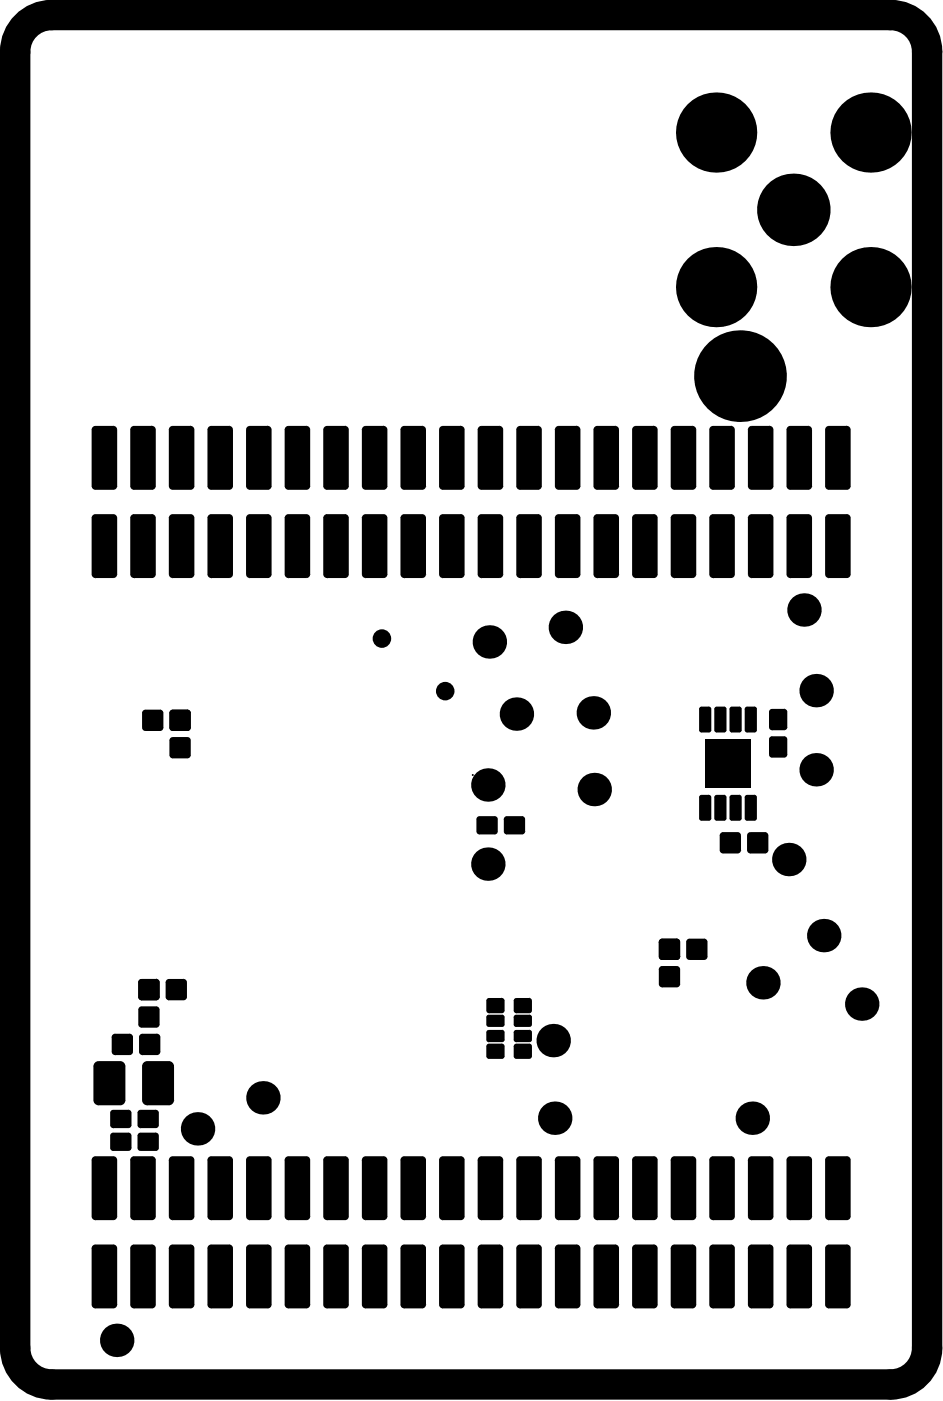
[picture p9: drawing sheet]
<svg xmlns="http://www.w3.org/2000/svg" width="103mm" height="153mm" viewBox="0 0 103 153" stroke-linecap="round" stroke-linejoin="round" font-family="sans-serif">
<path d="M2.8 2.8a4 4 0 0 1 2.9-1.1h91.9a4 4 0 0 1 4 4v141.9a4 4 0 0 1-4 4h-91.9a4 4 0 0 1-4-4v-141.9a4 4 0 0 1 1.1-2.9z" fill="none" stroke="#5a5a5a" stroke-width=".33"/>
<path d="M51.8 84.9h.1M51.8 84.8h.1" fill="none" stroke="#000" stroke-width=".11"/>
<path d="M2.8 2.8a4 4 0 0 1 2.9-1.1h91.9a4 4 0 0 1 4 4v141.9a4 4 0 0 1-4 4h-91.9a4 4 0 0 1-4-4v-141.9a4 4 0 0 1 1.1-2.9z" fill="none" stroke="#000" stroke-width="3.3"/>
<g fill="#000">
<path d="M10 56.7h.5zM10.2 56.4l.3-.1v.4h-.5z"/>
<path d="M10 47.1h.5zM10.2 46.7h.3v.4h-.5z"/>
<path d="M10.5 53.2v.5zM10 53.2h.5v.5l-.4-.3z"/>
<path d="M12.4 56.3v.4zM12.4 56.3l.2 .1 .2 .3h-.4z"/>
<path d="M12.4 53.2h.4zM12.4 53.2h.4l-.2 .4-.2 .1z"/>
<path d="M12.4 46.7v.4zM12.4 46.7h.2l.2 .4h-.4z"/>
<path d="M14.3 56.7h.4zM14.5 56.4l.2-.1v.4h-.4z"/>
<path d="M14.3 47.1h.4zM14.5 46.7h.2v.4h-.4z"/>
<path d="M14.7 53.2v.5zM14.3 53.2h.4v.5l-.4-.3z"/>
<path d="M16.7 56.3v.4zM16.7 56.3l.2 .1 .2 .3h-.4z"/>
<path d="M16.7 53.2h.4zM16.7 53.2h.4l-.2 .4-.2 .1z"/>
<path d="M16.7 46.7v.4zM16.7 46.7h.2l.2 .4h-.4z"/>
<path d="M18.5 56.7h.4zM18.7 56.4l.2-.1v.4h-.4z"/>
<path d="M18.5 47.1h.4zM18.7 46.7h.2v.4h-.4z"/>
<path d="M18.9 53.2v.5zM18.5 53.2h.4v.5l-.3-.3z"/>
<path d="M20.9 56.3v.4zM20.9 56.3l.2 .1 .2 .3h-.4z"/>
<path d="M20.9 53.2h.4zM20.9 53.2h.4l-.2 .4-.2 .1z"/>
<path d="M20.9 46.7v.4zM20.9 46.7h.2l.2 .4h-.4z"/>
<path d="M22.7 56.7h.5zM22.9 56.4l.3-.1v.4h-.5z"/>
<path d="M22.7 47.1h.5zM22.9 46.7h.3v.4h-.5z"/>
<path d="M23.2 53.2v.5zM22.7 53.2h.5v.5l-.4-.3z"/>
<path d="M25.1 56.3v.4zM25.1 56.3l.4 .2v.2h-.4z"/>
<path d="M25.1 53.2h.4zM25.1 53.2h.4l-.2 .4-.2 .1z"/>
<path d="M25.1 46.7v.4zM25.1 46.7l.4 .2v.2h-.4z"/>
<path d="M27 56.7h.4zM27.2 56.4l.2-.1v.4h-.4z"/>
<path d="M27 47.1h.4zM27.2 46.7h.2v.4h-.4z"/>
<path d="M27.4 53.2v.5zM27 53.2h.4v.5l-.4-.3z"/>
<path d="M29.4 56.3v.4zM29.4 56.3l.3 .2 .1 .2h-.4z"/>
<path d="M29.4 53.2h.4zM29.4 53.2h.4l-.2 .4-.2 .1z"/>
<path d="M29.4 46.7v.4zM29.4 46.7l.3 .2 .1 .2h-.4z"/>
<path d="M31.2 56.7h.4zM31.4 56.4l.2-.1v.4h-.4z"/>
<path d="M31.2 47.1h.4zM31.4 46.7h.2v.4h-.4z"/>
<path d="M31.6 53.2v.5zM31.2 53.2h.4v.5l-.3-.3z"/>
<path d="M33.6 56.3v.4zM33.6 56.3l.2 .1 .2 .3h-.4z"/>
<path d="M33.6 53.2h.4zM33.6 53.2h.4l-.2 .4-.2 .1z"/>
<path d="M33.6 46.7v.4zM33.6 46.7h.2l.2 .4h-.4z"/>
<path d="M35.4 56.7h.4zM35.6 56.4l.2-.1v.4h-.4z"/>
<path d="M35.4 47.1h.4zM35.6 46.7h.2v.4h-.4z"/>
<path d="M35.8 53.2v.5zM35.4 53.2h.4v.5l-.3-.3z"/>
<path d="M37.8 56.3v.4zM37.8 56.3l.2 .1 .2 .3h-.4z"/>
<path d="M37.8 53.2h.4zM37.8 53.2h.4l-.2 .4-.2 .1z"/>
<path d="M37.8 46.7v.4zM37.8 46.7h.2l.2 .4h-.4z"/>
<path d="M39.7 56.7h.4zM39.9 56.4l.2-.1v.4h-.4z"/>
<path d="M39.7 47.1h.4zM39.9 46.7h.2v.4h-.4z"/>
<path d="M40.1 53.2v.5zM39.7 53.2h.4v.5l-.4-.3z"/>
<path d="M42 56.3v.4zM42 56.3l.3 .1 .2 .3h-.5z"/>
<path d="M42 53.2h.5zM42 53.2h.5l-.2 .4-.3 .1z"/>
<path d="M42 46.7v.4zM42 46.7h.3l.2 .4h-.5z"/>
<path d="M43.9 56.7h.4zM44.1 56.4l.2-.1v.4h-.4z"/>
<path d="M43.9 47.1h.4zM44.1 46.7h.2v.4h-.4z"/>
<path d="M44.3 53.2v.5zM43.9 53.2h.4v.5l-.3-.3z"/>
<path d="M46.3 56.3v.4zM46.3 56.3l.2 .1 .2 .3h-.4z"/>
<path d="M46.3 53.2h.4zM46.3 53.2h.4l-.2 .4-.2 .1z"/>
<path d="M46.3 46.7v.4zM46.3 46.7h.2l.2 .4h-.4z"/>
<path d="M48.1 56.7h.4zM48.3 56.4l.2-.1v.4h-.4z"/>
<path d="M48.1 47.1h.4zM48.3 46.7h.2v.4h-.4z"/>
<path d="M48.5 53.2v.5zM48.1 53.2h.4v.5l-.3-.3z"/>
<path d="M50.5 56.3v.4zM50.5 56.3l.2 .1 .2 .3h-.4z"/>
<path d="M50.5 53.2h.4zM50.5 53.2h.4l-.2 .4-.2 .1z"/>
<path d="M50.5 46.7v.4zM50.5 46.7h.2l.2 .4h-.4z"/>
<path d="M52.4 56.7h.4zM52.6 56.4l.2-.1v.4h-.4z"/>
<path d="M52.4 47.1h.4zM52.6 46.7h.2v.4h-.4z"/>
<path d="M52.8 53.2v.5zM52.4 53.2h.4v.5l-.4-.3z"/>
<path d="M54.7 56.3v.4zM54.7 56.3l.4 .2 .1 .2h-.5z"/>
<path d="M54.7 53.2h.5zM54.7 53.2h.5l-.2 .4-.3 .1z"/>
<path d="M54.7 46.7v.4zM54.7 46.7l.4 .2 .1 .2h-.5z"/>
<path d="M56.6 56.7h.4zM56.8 56.4l.2-.1v.4h-.4z"/>
<path d="M56.6 47.1h.4zM56.8 46.7h.2v.4h-.4z"/>
<path d="M57 53.2v.5zM56.6 53.2h.4v.5l-.4-.3z"/>
<path d="M59 56.3v.4zM59 56.3l.3 .2 .1 .2h-.4z"/>
<path d="M59 53.2h.4zM59 53.2h.4l-.2 .4-.2 .1z"/>
<path d="M59 46.7v.4zM59 46.7l.3 .2 .1 .2h-.4z"/>
<path d="M60.8 56.7h.4zM61 56.4l.2-.1v.4h-.4z"/>
<path d="M60.8 47.1h.4zM61 46.7h.2v.4h-.4z"/>
<path d="M61.2 53.2v.5zM60.8 53.2h.4v.5l-.3-.3z"/>
<path d="M63.2 56.3v.4zM63.2 56.3l.4 .2v.2h-.4z"/>
<path d="M63.2 53.2h.4zM63.2 53.2h.4l-.2 .4-.2 .1z"/>
<path d="M63.2 46.7v.4zM63.2 46.7l.4 .2v.2h-.4z"/>
<path d="M65.1 56.7h.4zM65.3 56.4l.2-.1v.4h-.4z"/>
<path d="M65.1 47.1h.4zM65.3 46.7h.2v.4h-.4z"/>
<path d="M65.5 53.2v.5zM65.1 53.2h.4v.5l-.4-.3z"/>
<path d="M67.4 56.3v.4zM67.4 56.3l.2 .1 .3 .3h-.5z"/>
<path d="M67.4 53.2h.5zM67.4 53.2h.5l-.3 .4-.2 .1z"/>
<path d="M67.4 46.7v.4zM67.4 46.7h.2l.3 .4h-.5z"/>
<path d="M69.3 56.7h.4zM69.5 56.4l.2-.1v.4h-.4z"/>
<path d="M69.3 47.1h.4zM69.5 46.7h.2v.4h-.4z"/>
<path d="M69.7 53.2v.5zM69.3 53.2h.4v.5l-.4-.3z"/>
<path d="M71.7 56.3v.4zM71.7 56.3l.2 .1 .2 .3h-.4z"/>
<path d="M71.7 53.2h.4zM71.7 53.2h.4l-.2 .4-.2 .1z"/>
<path d="M71.7 46.7v.4zM71.7 46.7h.2l.2 .4h-.4z"/>
<path d="M73.5 56.7h.4zM73.7 56.4l.2-.1v.4h-.4z"/>
<path d="M73.5 47.1h.4zM73.7 46.7h.2v.4h-.4z"/>
<path d="M73.9 53.2v.5zM73.5 53.2h.4v.5l-.3-.3z"/>
<path d="M75.9 56.3v.4zM75.9 56.3l.2 .1 .2 .3h-.4z"/>
<path d="M75.9 53.2h.4zM75.9 53.2h.4l-.2 .4-.2 .1z"/>
<path d="M75.9 46.7v.4zM75.9 46.7h.2l.2 .4h-.4z"/>
<path d="M77.7 56.7h.5zM78 56.4l.2-.1v.4h-.5z"/>
<path d="M77.7 47.1h.5zM78 46.7h.2v.4h-.5z"/>
<path d="M78.2 53.2v.5zM77.7 53.2h.5v.5l-.4-.3z"/>
<path d="M80.1 56.3v.4zM80.1 56.3l.2 .1 .2 .3h-.4z"/>
<path d="M80.1 53.2h.4zM80.1 53.2h.4l-.2 .4-.2 .1z"/>
<path d="M80.1 46.7v.4zM80.1 46.7h.2l.2 .4h-.4z"/>
<path d="M82 56.7h.4zM82.2 56.4l.2-.1v.4h-.4z"/>
<path d="M82 47.1h.4zM82.2 46.7h.2v.4h-.4z"/>
<path d="M82.4 53.2v.5zM82 53.2h.4v.5l-.4-.3z"/>
<path d="M84.4 56.3v.4zM84.4 56.3l.3 .2 .1 .2h-.4z"/>
<path d="M84.4 53.2h.4zM84.4 53.2h.4l-.2 .4-.2 .1z"/>
<path d="M84.4 46.7v.4zM84.4 46.7l.3 .2 .1 .2h-.4z"/>
<path d="M86.2 56.7h.4zM86.4 56.4l.2-.1v.4h-.4z"/>
<path d="M86.2 47.1h.4zM86.4 46.7h.2v.4h-.4z"/>
<path d="M86.6 53.2v.5zM86.2 53.2h.4v.5l-.3-.3z"/>
<path d="M88.6 56.3v.4zM88.6 56.3l.4 .2v.2h-.4z"/>
<path d="M88.6 53.2h.4zM88.6 53.2h.4l-.2 .4-.2 .1z"/>
<path d="M88.6 46.7v.4zM88.6 46.7l.4 .2v.2h-.4z"/>
<path d="M90.4 56.7h.5zM90.6 56.4l.3-.1v.4h-.5z"/>
<path d="M90.4 47.1h.5zM90.6 46.7h.3v.4h-.5z"/>
<path d="M90.9 53.2v.5zM90.4 53.2h.5v.5l-.4-.3z"/>
<path d="M92.8 56.3v.4zM92.8 56.3l.4 .2v.2h-.4z"/>
<path d="M92.8 53.2h.4zM92.8 53.2h.4l-.2 .4-.2 .1z"/>
<path d="M92.8 46.7v.4zM92.8 46.7l.4 .2v.2h-.4z"/>
<path d="M10.5 62.9v.4zM10 62.9h.5v.4h-.3z"/>
<path d="M12.4 62.9h.4zM12.4 62.9h.4l-.2 .4h-.2z"/>
<path d="M14.7 62.9v.4zM14.3 62.9h.4v.4h-.2z"/>
<path d="M15.6 78.1h.3zM15.8 77.8l.1-.1v.4h-.3z"/>
<path d="M15.9 79.7v.4zM15.6 79.7h.3v.4l-.1-.1z"/>
<path d="M16.7 62.9h.4zM16.7 62.9h.4l-.2 .4h-.2z"/>
<path d="M17.5 79.7h.4zM17.5 79.7h.4l-.2 .3-.2 .1z"/>
<path d="M17.5 77.7v.4zM17.5 77.7l.2 .1 .2 .3h-.4z"/>
<path d="M18.9 62.9v.4zM18.5 62.9h.4v.4h-.2z"/>
<path d="M18.6 78.1h.3zM18.8 77.8l.1-.1v.4h-.3z"/>
<path d="M18.9 79.7v.4zM18.6 79.7h.3v.4l-.1-.1z"/>
<path d="M18.6 78.1h.3zM18.8 77.8l.1-.1v.4h-.3z"/>
<path d="M18.9 79.7v.4zM18.6 79.7h.3v.4l-.1-.1z"/>
<path d="M20.5 79.7h.4zM20.5 79.7h.4l-.2 .3-.2 .1z"/>
<path d="M20.5 77.7v.4zM20.5 77.7l.2 .1 .2 .3h-.4z"/>
<path d="M20.5 77.7v.4zM20.5 77.7l.2 .1 .2 .3h-.4z"/>
<path d="M20.5 79.7h.4zM20.5 79.7h.4l-.2 .3-.2 .1z"/>
<path d="M20.9 62.9h.4zM20.9 62.9h.4l-.2 .4h-.2z"/>
<path d="M23.2 62.9v.4zM22.7 62.9h.5v.4h-.3z"/>
<path d="M25.1 62.9h.4zM25.1 62.9h.4l-.2 .4h-.2z"/>
<path d="M27.4 62.9v.4zM27 62.9h.4v.4l-.4-.2z"/>
<path d="M29.4 62.9h.4zM29.4 62.9h.4l-.2 .4h-.2z"/>
<path d="M31.6 62.9v.4zM31.2 62.9h.4v.4l-.3-.2z"/>
<path d="M33.6 62.9h.4zM33.6 62.9h.4l-.2 .4h-.2z"/>
<path d="M35.8 62.9v.4zM35.4 62.9h.4v.4h-.2z"/>
<path d="M37.8 62.9h.4zM37.8 62.9h.4l-.2 .4h-.2z"/>
<path d="M40.1 62.9v.4zM39.7 62.9h.4v.4h-.2z"/>
<path d="M42 62.9h.5zM42 62.9h.5l-.2 .4h-.3z"/>
<path d="M44.3 62.9v.4zM43.9 62.9h.4v.4h-.2z"/>
<path d="M46.3 62.9h.4zM46.3 62.9h.4l-.2 .4h-.2z"/>
<path d="M48.5 62.9v.4zM48.1 62.9h.4v.4h-.2z"/>
<path d="M50.5 62.9h.4zM50.5 62.9h.4l-.2 .4h-.2z"/>
<path d="M52.8 62.9v.4zM52.4 62.9h.4v.4h-.2z"/>
<path d="M54.7 62.9h.5zM54.7 62.9h.5l-.2 .4h-.3z"/>
<path d="M57 62.9v.4zM56.6 62.9h.4v.4h-.2z"/>
<path d="M59 62.9h.4zM59 62.9h.4l-.2 .4h-.2z"/>
<path d="M61.2 62.9v.4zM60.8 62.9h.4v.4l-.3-.2z"/>
<path d="M63.2 62.9h.4zM63.2 62.9h.4l-.2 .4h-.2z"/>
<path d="M65.5 62.9v.4zM65.1 62.9h.4v.4l-.4-.2z"/>
<path d="M67.4 62.9h.5zM67.4 62.9h.5l-.3 .4h-.2z"/>
<path d="M69.7 62.9v.4zM69.3 62.9h.4v.4h-.2z"/>
<path d="M71.7 62.9h.4zM71.7 62.9h.4l-.2 .4h-.2z"/>
<path d="M73.9 62.9v.4zM73.5 62.9h.4v.4h-.2z"/>
<path d="M75.9 62.9h.4zM75.9 62.9h.4l-.2 .4h-.2z"/>
<path d="M76.9 80v.2zM76.6 80h.3v.2l-.2-.1z"/>
<path d="M76.6 77.7h.3zM76.8 77.4h.1v.3h-.3z"/>
<path d="M77.7 80h.3zM77.7 80h.3l-.2 .2h-.1z"/>
<path d="M77.7 77.4v.3zM77.7 77.4h.1l.2 .3h-.3z"/>
<path d="M78.2 62.9v.4zM77.7 62.9h.5v.4h-.2z"/>
<path d="M78.6 80v.2zM78.3 80h.3v.2h-.2z"/>
<path d="M78.3 77.7h.3zM78.4 77.4h.2v.3h-.3z"/>
<path d="M79.4 80h.2zM79.4 80h.2l-.1 .2h-.1z"/>
<path d="M79.4 77.4v.3zM79.4 77.4h.1l.1 .3h-.2z"/>
<path d="M80.1 62.9h.4zM80.1 62.9h.4l-.2 .4h-.2z"/>
<path d="M80.2 80v.2zM80 80h.2v.2l-.2-.1z"/>
<path d="M80 77.7h.2zM80.1 77.4h.1v.3h-.2z"/>
<path d="M81 80h.3zM81 80h.3l-.1 .2h-.2z"/>
<path d="M81 77.4v.3zM81 77.4l.3 .1v.2h-.3z"/>
<path d="M81.9 80v.2zM81.6 80h.3v.2h-.1z"/>
<path d="M81.6 77.7h.3zM81.8 77.4h.1v.3h-.3z"/>
<path d="M82.4 62.9v.4zM82 62.9h.4v.4h-.2z"/>
<path d="M82.7 80h.3zM82.7 80h.3l-.2 .2h-.1z"/>
<path d="M82.7 77.4v.3zM82.7 77.4h.1l.2 .3h-.3z"/>
<path d="M84.4 62.9h.4zM84.4 62.9h.4l-.2 .4h-.2z"/>
<path d="M84.3 78h.3zM84.5 77.7l.1-.1v.4h-.3z"/>
<path d="M84.6 79.7v.3zM84.3 79.7h.3v.3l-.1-.1z"/>
<path d="M86 77.6v.4zM86 77.6l.3 .2v.2h-.3z"/>
<path d="M86 79.7h.3zM86 79.7h.3l-.2 .2-.1 .1z"/>
<path d="M86.6 62.9v.4zM86.2 62.9h.4v.4h-.2z"/>
<path d="M88.6 62.9h.4zM88.6 62.9h.4l-.2 .4h-.2z"/>
<path d="M90.9 62.9v.4zM90.4 62.9h.5v.4l-.4-.2z"/>
<path d="M92.8 62.9h.4zM92.8 62.9h.4l-.2 .4h-.2z"/>
<path d="M18.6 81.1h.3zM18.8 80.8l.1-.1v.4h-.3z"/>
<path d="M18.9 82.7v.4zM18.6 82.7h.3v.4l-.3-.2z"/>
<path d="M20.5 80.7v.4zM20.5 80.7l.2 .1 .2 .3h-.4z"/>
<path d="M20.5 82.7h.4zM20.5 82.7h.4l-.2 .3-.2 .1z"/>
<path d="M52.2 89.7h.4zM52.4 89.4h.2v.3h-.4z"/>
<path d="M52.6 91.1v.3zM52.2 91.1h.4v.3l-.3-.2z"/>
<path d="M54.2 91.1h.4zM54.2 91.1h.4l-.2 .3h-.2z"/>
<path d="M54.2 89.4v.3zM54.2 89.4l.3 .2 .1 .1h-.4z"/>
<path d="M55.2 89.7h.4zM55.4 89.4h.2v.3h-.4z"/>
<path d="M55.6 91.1v.3zM55.2 91.1h.4v.3l-.3-.2z"/>
<path d="M57.2 91.1h.4zM57.2 91.1h.4l-.2 .3h-.2z"/>
<path d="M57.2 89.4v.3zM57.2 89.4l.3 .2 .1 .1h-.4z"/>
<path d="M76.9 89.6v.3zM76.6 89.6h.3v.3h-.1z"/>
<path d="M76.6 87.3h.3zM76.8 87.1h.1v.2h-.3z"/>
<path d="M77.7 89.6h.3zM77.7 89.6h.3l-.2 .3h-.1z"/>
<path d="M77.7 87.1v.2zM77.7 87.1h.1l.2 .2h-.3z"/>
<path d="M78.6 89.6v.3zM78.3 89.6h.3v.3h-.2z"/>
<path d="M78.3 87.3h.3zM78.4 87.1h.2v.2h-.3z"/>
<path d="M78.9 91.5h.4zM79.1 91.2l.2-.1v.4h-.4z"/>
<path d="M79.3 93.1v.4zM78.9 93.1h.4v.4l-.4-.2z"/>
<path d="M79.4 89.6h.2zM79.4 89.6h.2l-.1 .3h-.1z"/>
<path d="M79.4 87.1v.2zM79.4 87.1h.1l.1 .2h-.2z"/>
<path d="M80.2 89.6v.3zM80 89.6h.2v.3h-.1z"/>
<path d="M80 87.3h.2zM80.1 87.1h.1v.2h-.2z"/>
<path d="M80.9 93.1h.3zM80.9 93.1h.3l-.2 .3-.1 .1z"/>
<path d="M80.9 91.1v.4zM80.9 91.1l.3 .2v.2h-.3z"/>
<path d="M81 89.6h.3zM81 89.6h.3l-.1 .3h-.2z"/>
<path d="M81 87.1v.2zM81 87.1l.3 .1v.1h-.3z"/>
<path d="M81.9 89.6v.3zM81.6 89.6h.3v.3h-.1z"/>
<path d="M81.6 87.3h.3zM81.8 87.1h.1v.2h-.3z"/>
<path d="M81.9 91.5h.4zM82.1 91.2l.2-.1v.4h-.4z"/>
<path d="M82.3 93.1v.4zM81.9 93.1h.4v.4l-.4-.2z"/>
<path d="M82.7 89.6h.3zM82.7 89.6h.3l-.2 .3h-.1z"/>
<path d="M82.7 87.1v.2zM82.7 87.1h.1l.2 .2h-.3z"/>
<path d="M83.9 93.1h.3zM83.9 93.1h.3l-.2 .3-.1 .1z"/>
<path d="M83.9 91.1v.4zM83.9 91.1l.3 .2v.2h-.3z"/>
<path d="M84.3 81h.3zM84.5 80.7l.1-.1v.4h-.3z"/>
<path d="M84.6 82.6v.4zM84.3 82.6h.3v.4l-.1-.1z"/>
<path d="M86 80.6v.4zM86 80.6l.3 .2v.2h-.3z"/>
<path d="M86 82.6h.3zM86 82.6h.3l-.2 .3-.1 .1z"/>
<path d="M10.2 116.8h.6zM10.5 116.3l.3-.1v.6h-.6l.1-.3z"/>
<path d="M12.2 113.6h.4zM12.4 113.3l.2-.1v.4h-.4z"/>
<path d="M12.6 115.2v.4zM12.2 115.2h.4v.4l-.3-.2z"/>
<path d="M13.2 116.2v.6zM13.2 116.2l.3 .1 .2 .2v.3h-.5z"/>
<path d="M14.2 115.2h.4zM14.2 115.2h.4l-.2 .3-.2 .1z"/>
<path d="M14.2 113.2v.4zM14.2 113.2l.2 .1 .2 .3h-.4z"/>
<path d="M15.5 112.2v.4zM15.2 112.2h.3v.4l-.2-.1z"/>
<path d="M15.2 110.6h.3zM15.3 110.3l.2-.1v.4h-.3z"/>
<path d="M15.5 109.2v.4zM15.2 109.2h.3v.4l-.2-.1z"/>
<path d="M15.2 107.6h.3zM15.3 107.3l.2-.1v.4h-.3z"/>
<path d="M15.2 107.6h.3zM15.3 107.3l.2-.1v.4h-.3z"/>
<path d="M15.5 109.2v.4zM15.2 109.2h.3v.4l-.2-.1z"/>
<path d="M15.2 113.6h.4zM15.4 113.3l.2-.1v.4h-.4z"/>
<path d="M15.6 115.2v.4zM15.2 115.2h.4v.4l-.2-.1z"/>
<path d="M15.6 116.8h.5zM15.9 116.3l.2-.1v.6h-.5v-.3z"/>
<path d="M17.1 112.2h.4zM17.1 112.2h.4l-.2 .3-.2 .1z"/>
<path d="M17.1 110.2v.4zM17.1 110.2l.2 .1 .2 .3h-.4z"/>
<path d="M17.1 109.2h.4zM17.1 109.2h.4l-.2 .3-.2 .1z"/>
<path d="M17.1 107.2v.4zM17.1 107.2l.3 .2 .1 .2h-.4z"/>
<path d="M17.1 109.2h.4zM17.1 109.2h.4l-.2 .3-.2 .1z"/>
<path d="M17.1 107.2v.4zM17.1 107.2l.3 .2 .1 .2h-.4z"/>
<path d="M17.2 115.2h.4zM17.2 115.2h.4l-.2 .3-.2 .1z"/>
<path d="M17.2 113.2v.4zM17.2 113.2l.2 .1 .2 .3h-.4z"/>
<path d="M18.5 116.2v.6zM18.5 116.2l.3 .1 .2 .2 .1 .3h-.6z"/>
<path d="M18.2 107.6h.3zM18.3 107.3l.2-.1v.4h-.3z"/>
<path d="M18.5 109.2v.4zM18.2 109.2h.3v.4l-.2-.1z"/>
<path d="M20.1 109.2h.4zM20.1 109.2h.4l-.2 .3-.2 .1z"/>
<path d="M20.1 107.2v.4zM20.1 107.2l.2 .1 .2 .3h-.4z"/>
<path d="M53.3 113.1h.3zM53.4 112.9l.2-.1v.3h-.3z"/>
<path d="M53.6 113.9v.3zM53.3 113.9h.3v.3l-.3-.2z"/>
<path d="M53.3 111.4h.3zM53.4 111.2l.2-.1v.3h-.3z"/>
<path d="M53.6 112.2v.3zM53.3 112.2h.3v.3l-.3-.1z"/>
<path d="M53.3 109.6h.3zM53.5 109.4l.1-.1v.3h-.3z"/>
<path d="M53.6 110.7v.3zM53.3 110.7h.3v.3l-.3-.2z"/>
<path d="M53.3 114.6h.3zM53.5 114.4l.1-.1v.3h-.3z"/>
<path d="M53.6 115.7v.3zM53.3 115.7h.3v.3l-.3-.2z"/>
<path d="M55 110.7h.3zM55 110.7h.3l-.1 .2-.2 .1z"/>
<path d="M55 109.3v.3zM55 109.3l.3 .2v.1h-.3z"/>
<path d="M55 115.7h.3zM55 115.7h.3l-.1 .2-.2 .1z"/>
<path d="M55 114.3v.3zM55 114.3l.2 .1 .1 .2h-.3z"/>
<path d="M55 113.9h.3zM55 113.9h.3l-.1 .2-.2 .1z"/>
<path d="M55 112.8v.3zM55 112.8l.2 .1 .1 .2h-.3z"/>
<path d="M55 112.2h.3zM55 112.2h.3l-.1 .2-.2 .1z"/>
<path d="M55 111.1v.3zM55 111.1l.2 .1 .1 .2h-.3z"/>
<path d="M56.3 113.1h.3zM56.4 112.9l.2-.1v.3h-.3z"/>
<path d="M56.6 113.9v.3zM56.3 113.9h.3v.3l-.2-.1z"/>
<path d="M56.3 111.4h.3zM56.4 111.2l.2-.1v.3h-.3z"/>
<path d="M56.6 112.2v.3zM56.3 112.2h.3v.3l-.3-.1z"/>
<path d="M56.3 109.6h.3zM56.5 109.4l.1-.1v.3h-.3z"/>
<path d="M56.6 110.7v.3zM56.3 110.7h.3v.3l-.1-.1z"/>
<path d="M56.3 114.6h.3zM56.5 114.4l.1-.1v.3h-.3z"/>
<path d="M56.6 115.7v.3zM56.3 115.7h.3v.3l-.1-.1z"/>
<path d="M58 110.7h.3zM58 110.7h.3l-.1 .2-.2 .1z"/>
<path d="M58 109.3v.3zM58 109.3l.3 .2v.1h-.3z"/>
<path d="M58 115.7h.3zM58 115.7h.3l-.1 .2-.2 .1z"/>
<path d="M58 114.3v.3zM58 114.3l.2 .1 .1 .2h-.3z"/>
<path d="M58 113.9h.3zM58 113.9h.3l-.1 .2-.2 .1z"/>
<path d="M58 112.8v.3zM58 112.8l.2 .1 .1 .2h-.3z"/>
<path d="M58 112.2h.3zM58 112.2h.3l-.1 .2-.2 .1z"/>
<path d="M58 111.1v.3zM58 111.1l.2 .1 .1 .2h-.3z"/>
<path d="M72.2 103.2h.4zM72.4 102.9l.2-.1v.4h-.4z"/>
<path d="M72.6 104.8v.4zM72.2 104.8h.4v.4l-.3-.2z"/>
<path d="M72.2 106.2h.4zM72.4 105.9l.2-.1v.4h-.4z"/>
<path d="M72.6 107.8v.4zM72.2 107.8h.4v.4l-.3-.2z"/>
<path d="M72.2 103.2h.4zM72.4 102.9l.2-.1v.4h-.4z"/>
<path d="M72.6 104.8v.4zM72.2 104.8h.4v.4l-.3-.2z"/>
<path d="M74.2 102.8v.4zM74.2 102.8l.2 .1 .2 .3h-.4z"/>
<path d="M74.2 104.8h.4zM74.2 104.8h.4l-.2 .3-.2 .1z"/>
<path d="M74.2 105.8v.4zM74.2 105.8l.3 .2 .1 .2h-.4z"/>
<path d="M74.2 107.8h.4zM74.2 107.8h.4l-.2 .3-.2 .1z"/>
<path d="M74.2 104.8h.4zM74.2 104.8h.4l-.2 .3-.2 .1z"/>
<path d="M74.2 102.8v.4zM74.2 102.8l.2 .1 .2 .3h-.4z"/>
<path d="M75.2 103.2h.4zM75.4 102.9l.2-.1v.4h-.4z"/>
<path d="M75.6 104.8v.4zM75.2 104.8h.4v.4l-.3-.2z"/>
<path d="M77.2 104.8h.4zM77.2 104.8h.4l-.2 .3-.2 .1z"/>
<path d="M77.2 102.8v.4zM77.2 102.8l.2 .1 .2 .3h-.4z"/>
<path d="M10 136.7h.5zM10.2 136.4l.3-.1v.4h-.5z"/>
<path d="M10 127.1h.5zM10.2 126.7l.3-.1v.5h-.5z"/>
<path d="M10.5 133.2v.4zM10 133.2h.5v.4h-.3z"/>
<path d="M10.8 120.5v.6zM10.2 120.5h.6v.6l-.3-.1-.2-.2z"/>
<path d="M12.1 124.4h.3zM12.2 124.1h.2v.3h-.3z"/>
<path d="M12.4 125.7v.4zM12.1 125.7h.3v.4l-.2-.1z"/>
<path d="M12.1 121.9h.3zM12.2 121.6h.2v.3h-.3z"/>
<path d="M12.4 123.2v.4zM12.1 123.2h.3v.4l-.3-.2z"/>
<path d="M12.4 136.3v.4zM12.4 136.3l.2 .1 .2 .3h-.4z"/>
<path d="M12.4 133.2h.4zM12.4 133.2h.4l-.2 .4h-.2z"/>
<path d="M12.4 126.6v.5zM12.4 126.6l.2 .1 .2 .4h-.4z"/>
<path d="M13.2 120.5h.5zM13.2 120.5h.5v.3l-.2 .2-.3 .1z"/>
<path d="M14.1 125.7h.3zM14.1 125.7h.3l-.2 .3-.1 .1z"/>
<path d="M14.1 124.1v.3zM14.1 124.1h.1l.2 .3h-.3z"/>
<path d="M14.1 123.2h.3zM14.1 123.2h.3l-.2 .3-.1 .1z"/>
<path d="M14.1 121.6v.3zM14.1 121.6l.3 .1v.2h-.3z"/>
<path d="M14.3 136.7h.4zM14.5 136.4l.2-.1v.4h-.4z"/>
<path d="M14.3 127.1h.4zM14.5 126.7l.2-.1v.5h-.4z"/>
<path d="M14.7 133.2v.4zM14.3 133.2h.4v.4h-.2z"/>
<path d="M15.1 124.4h.3zM15.2 124.1h.2v.3h-.3z"/>
<path d="M15.4 125.7v.4zM15.1 125.7h.3v.4l-.2-.1z"/>
<path d="M15.1 121.9h.3zM15.2 121.6h.2v.3h-.3z"/>
<path d="M15.4 123.2v.4zM15.1 123.2h.3v.4l-.3-.2z"/>
<path d="M16.1 120.5v.6zM15.6 120.5h.5v.6l-.2-.1-.3-.2z"/>
<path d="M16.7 136.3v.4zM16.7 136.3l.2 .1 .2 .3h-.4z"/>
<path d="M16.7 133.2h.4zM16.7 133.2h.4l-.2 .4h-.2z"/>
<path d="M16.7 126.6v.5zM16.7 126.6l.2 .1 .2 .4h-.4z"/>
<path d="M17.1 125.7h.3zM17.1 125.7h.3l-.2 .3-.1 .1z"/>
<path d="M17.1 124.1v.3zM17.1 124.1h.1l.2 .3h-.3z"/>
<path d="M17.1 123.2h.3zM17.1 123.2h.3l-.2 .3-.1 .1z"/>
<path d="M17.1 121.6v.3zM17.1 121.6l.3 .1v.2h-.3z"/>
<path d="M18.5 120.5h.6zM18.5 120.5h.6l-.1 .3-.2 .2-.3 .1z"/>
<path d="M18.5 136.7h.4zM18.7 136.4l.2-.1v.4h-.4z"/>
<path d="M18.5 127.1h.4zM18.7 126.7l.2-.1v.5h-.4z"/>
<path d="M18.9 133.2v.4zM18.5 133.2h.4v.4h-.2z"/>
<path d="M20.9 136.3v.4zM20.9 136.3l.2 .1 .2 .3h-.4z"/>
<path d="M20.9 133.2h.4zM20.9 133.2h.4l-.2 .4h-.2z"/>
<path d="M20.9 126.6v.5zM20.9 126.6l.3 .3 .1 .2h-.4z"/>
<path d="M22.7 136.7h.5zM22.9 136.4l.3-.1v.4h-.5z"/>
<path d="M22.7 127.1h.5zM22.9 126.7l.3-.1v.5h-.5z"/>
<path d="M23.2 133.2v.4zM22.7 133.2h.5v.4h-.3z"/>
<path d="M25.1 136.3v.4zM25.1 136.3l.4 .2v.2h-.4z"/>
<path d="M25.1 133.2h.4zM25.1 133.2h.4l-.2 .4h-.2z"/>
<path d="M25.1 126.6v.5zM25.1 126.6l.4 .3v.2h-.4z"/>
<path d="M27 136.7h.4zM27.2 136.4l.2-.1v.4h-.4z"/>
<path d="M27 127.1h.4zM27.2 126.7l.2-.1v.5h-.4z"/>
<path d="M27.4 133.2v.4zM27 133.2h.4v.4l-.4-.2z"/>
<path d="M29.4 136.3v.4zM29.4 136.3l.2 .1 .2 .3h-.4z"/>
<path d="M29.4 133.2h.4zM29.4 133.2h.4l-.2 .4h-.2z"/>
<path d="M29.4 126.6v.5zM29.4 126.6l.3 .3 .1 .2h-.4z"/>
<path d="M31.2 136.7h.4zM31.4 136.4l.2-.1v.4h-.4z"/>
<path d="M31.2 127.1h.4zM31.4 126.7l.2-.1v.5h-.4z"/>
<path d="M31.6 133.2v.4zM31.2 133.2h.4v.4l-.3-.2z"/>
<path d="M33.6 136.3v.4zM33.6 136.3l.2 .1 .2 .3h-.4z"/>
<path d="M33.6 133.2h.4zM33.6 133.2h.4l-.2 .4h-.2z"/>
<path d="M33.6 126.6v.5zM33.6 126.6l.2 .1 .2 .4h-.4z"/>
<path d="M35.4 136.7h.4zM35.6 136.4l.2-.1v.4h-.4z"/>
<path d="M35.4 127.1h.4zM35.6 126.7l.2-.1v.5h-.4z"/>
<path d="M35.8 133.2v.4zM35.4 133.2h.4v.4l-.3-.2z"/>
<path d="M37.8 136.3v.4zM37.8 136.3l.2 .1 .2 .3h-.4z"/>
<path d="M37.8 133.2h.4zM37.8 133.2h.4l-.2 .4h-.2z"/>
<path d="M37.8 126.6v.5zM37.8 126.6l.2 .1 .2 .4h-.4z"/>
<path d="M39.7 136.7h.4zM39.9 136.4l.2-.1v.4h-.4z"/>
<path d="M39.7 127.1h.4zM39.9 126.7l.2-.1v.5h-.4z"/>
<path d="M40.1 133.2v.4zM39.7 133.2h.4v.4h-.2z"/>
<path d="M42 136.3v.4zM42 136.3l.3 .1 .2 .3h-.5z"/>
<path d="M42 133.2h.5zM42 133.2h.5l-.2 .4h-.3z"/>
<path d="M42 126.6v.5zM42 126.6l.3 .1 .2 .4h-.5z"/>
<path d="M43.9 136.7h.4zM44.1 136.4l.2-.1v.4h-.4z"/>
<path d="M43.9 127.1h.4zM44.1 126.7l.2-.1v.5h-.4z"/>
<path d="M44.3 133.2v.4zM43.9 133.2h.4v.4h-.2z"/>
<path d="M46.3 136.3v.4zM46.3 136.3l.2 .1 .2 .3h-.4z"/>
<path d="M46.3 133.2h.4zM46.3 133.2h.4l-.2 .4h-.2z"/>
<path d="M46.3 126.6v.5zM46.3 126.6l.2 .1 .2 .4h-.4z"/>
<path d="M48.1 136.7h.4zM48.3 136.4l.2-.1v.4h-.4z"/>
<path d="M48.1 127.1h.4zM48.3 126.7l.2-.1v.5h-.4z"/>
<path d="M48.5 133.2v.4zM48.1 133.2h.4v.4h-.2z"/>
<path d="M50.5 136.3v.4zM50.5 136.3l.2 .1 .2 .3h-.4z"/>
<path d="M50.5 133.2h.4zM50.5 133.2h.4l-.2 .4h-.2z"/>
<path d="M50.5 126.6v.5zM50.5 126.6l.2 .1 .2 .4h-.4z"/>
<path d="M52.4 136.7h.4zM52.6 136.4l.2-.1v.4h-.4z"/>
<path d="M52.4 127.1h.4zM52.6 126.7l.2-.1v.5h-.4z"/>
<path d="M52.8 133.2v.4zM52.4 133.2h.4v.4h-.2z"/>
<path d="M54.7 136.3v.4zM54.7 136.3l.3 .1 .2 .3h-.5z"/>
<path d="M54.7 133.2h.5zM54.7 133.2h.5l-.2 .4h-.3z"/>
<path d="M54.7 126.6v.5zM54.7 126.6l.4 .3 .1 .2h-.5z"/>
<path d="M56.6 136.7h.4zM56.8 136.4l.2-.1v.4h-.4z"/>
<path d="M56.6 127.1h.4zM56.8 126.7l.2-.1v.5h-.4z"/>
<path d="M57 133.2v.4zM56.6 133.2h.4v.4h-.2z"/>
<path d="M59 136.3v.4zM59 136.3l.2 .1 .2 .3h-.4z"/>
<path d="M59 133.2h.4zM59 133.2h.4l-.2 .4h-.2z"/>
<path d="M59 126.6v.5zM59 126.6l.3 .3 .1 .2h-.4z"/>
<path d="M60.8 136.7h.4zM61 136.4l.2-.1v.4h-.4z"/>
<path d="M60.8 127.1h.4zM61 126.7l.2-.1v.5h-.4z"/>
<path d="M61.2 133.2v.4zM60.8 133.2h.4v.4l-.3-.2z"/>
<path d="M63.2 136.3v.4zM63.2 136.3l.2 .1 .2 .3h-.4z"/>
<path d="M63.2 133.2h.4zM63.2 133.2h.4l-.2 .4h-.2z"/>
<path d="M63.2 126.6v.5zM63.2 126.6l.4 .3v.2h-.4z"/>
<path d="M65.1 136.7h.4zM65.3 136.4l.2-.1v.4h-.4z"/>
<path d="M65.1 127.1h.4zM65.3 126.7l.2-.1v.5h-.4z"/>
<path d="M65.5 133.2v.4zM65.1 133.2h.4v.4l-.4-.2z"/>
<path d="M67.4 136.3v.4zM67.4 136.3l.2 .1 .3 .3h-.5z"/>
<path d="M67.4 133.2h.5zM67.4 133.2h.5l-.3 .4h-.2z"/>
<path d="M67.4 126.6v.5zM67.4 126.6l.2 .1 .3 .4h-.5z"/>
<path d="M69.3 136.7h.4zM69.5 136.4l.2-.1v.4h-.4z"/>
<path d="M69.3 127.1h.4zM69.5 126.7l.2-.1v.5h-.4z"/>
<path d="M69.7 133.2v.4zM69.3 133.2h.4v.4l-.4-.2z"/>
<path d="M71.7 136.3v.4zM71.7 136.3l.2 .1 .2 .3h-.4z"/>
<path d="M71.7 133.2h.4zM71.7 133.2h.4l-.2 .4h-.2z"/>
<path d="M71.7 126.6v.5zM71.7 126.6l.2 .1 .2 .4h-.4z"/>
<path d="M73.5 136.7h.4zM73.7 136.4l.2-.1v.4h-.4z"/>
<path d="M73.5 127.1h.4zM73.7 126.7l.2-.1v.5h-.4z"/>
<path d="M73.9 133.2v.4zM73.5 133.2h.4v.4h-.2z"/>
<path d="M75.9 136.3v.4zM75.9 136.3l.2 .1 .2 .3h-.4z"/>
<path d="M75.9 133.2h.4zM75.9 133.2h.4l-.2 .4h-.2z"/>
<path d="M75.9 126.6v.5zM75.9 126.6l.2 .1 .2 .4h-.4z"/>
<path d="M77.7 136.7h.5zM78 136.4l.2-.1v.4h-.5z"/>
<path d="M77.7 127.1h.5zM78 126.7l.2-.1v.5h-.5z"/>
<path d="M78.2 133.2v.4zM77.7 133.2h.5v.4h-.2z"/>
<path d="M80.1 136.3v.4zM80.1 136.3l.2 .1 .2 .3h-.4z"/>
<path d="M80.1 133.2h.4zM80.1 133.2h.4l-.2 .4h-.2z"/>
<path d="M80.1 126.6v.5zM80.1 126.6l.2 .1 .2 .4h-.4z"/>
<path d="M82 136.7h.4zM82.2 136.4l.2-.1v.4h-.4z"/>
<path d="M82 127.1h.4zM82.2 126.7l.2-.1v.5h-.4z"/>
<path d="M82.4 133.2v.4zM82 133.2h.4v.4h-.2z"/>
<path d="M84.4 136.3v.4zM84.4 136.3l.2 .1 .2 .3h-.4z"/>
<path d="M84.4 133.2h.4zM84.4 133.2h.4l-.2 .4h-.2z"/>
<path d="M84.4 126.6v.5zM84.4 126.6l.3 .3 .1 .2h-.4z"/>
<path d="M86.2 136.7h.4zM86.4 136.4l.2-.1v.4h-.4z"/>
<path d="M86.2 127.1h.4zM86.4 126.7l.2-.1v.5h-.4z"/>
<path d="M86.6 133.2v.4zM86.2 133.2h.4v.4h-.2z"/>
<path d="M88.6 136.3v.4zM88.6 136.3l.4 .2v.2h-.4z"/>
<path d="M88.6 133.2h.4zM88.6 133.2h.4l-.2 .4h-.2z"/>
<path d="M88.6 126.6v.5zM88.6 126.6l.4 .3v.2h-.4z"/>
<path d="M90.4 136.7h.5zM90.6 136.4l.3-.1v.4h-.5z"/>
<path d="M90.4 127.1h.5zM90.6 126.7l.3-.1v.5h-.5z"/>
<path d="M90.9 133.2v.4zM90.4 133.2h.5v.4l-.4-.2z"/>
<path d="M92.8 136.3v.4zM92.8 136.3l.4 .2v.2h-.4z"/>
<path d="M92.8 133.2h.4zM92.8 133.2h.4l-.2 .4h-.2z"/>
<path d="M92.8 126.6v.5zM92.8 126.6l.4 .3v.2h-.4z"/>
<path d="M10.5 142.9v.4zM10 142.9h.5v.4h-.3z"/>
<path d="M12.4 142.9h.4zM12.4 142.9h.4l-.2 .4h-.2z"/>
<path d="M14.7 142.9v.4zM14.3 142.9h.4v.4h-.2z"/>
<path d="M16.7 142.9h.4zM16.7 142.9h.4l-.2 .4h-.2z"/>
<path d="M18.9 142.9v.4zM18.5 142.9h.4v.4h-.2z"/>
<path d="M20.9 142.9h.4zM20.9 142.9h.4l-.2 .4h-.2z"/>
<path d="M23.2 142.9v.4zM22.7 142.9h.5v.4h-.3z"/>
<path d="M25.1 142.9h.4zM25.1 142.9h.4l-.2 .4h-.2z"/>
<path d="M27.4 142.9v.4zM27 142.9h.4v.4l-.4-.2z"/>
<path d="M29.4 142.9h.4zM29.4 142.9h.4l-.2 .4h-.2z"/>
<path d="M31.6 142.9v.4zM31.2 142.9h.4v.4l-.3-.2z"/>
<path d="M33.6 142.9h.4zM33.6 142.9h.4l-.2 .4h-.2z"/>
<path d="M35.8 142.9v.4zM35.4 142.9h.4v.4l-.3-.2z"/>
<path d="M37.8 142.9h.4zM37.8 142.9h.4l-.2 .4h-.2z"/>
<path d="M40.1 142.9v.4zM39.7 142.9h.4v.4h-.2z"/>
<path d="M42 142.9h.5zM42 142.9h.5l-.2 .4h-.3z"/>
<path d="M44.3 142.9v.4zM43.9 142.9h.4v.4h-.2z"/>
<path d="M46.3 142.9h.4zM46.3 142.9h.4l-.2 .4h-.2z"/>
<path d="M48.5 142.9v.4zM48.1 142.9h.4v.4h-.2z"/>
<path d="M50.5 142.9h.4zM50.5 142.9h.4l-.2 .4h-.2z"/>
<path d="M52.8 142.9v.4zM52.4 142.9h.4v.4h-.2z"/>
<path d="M54.7 142.9h.5zM54.7 142.9h.5l-.2 .4h-.3z"/>
<path d="M57 142.9v.4zM56.6 142.9h.4v.4h-.2z"/>
<path d="M59 142.9h.4zM59 142.9h.4l-.2 .4h-.2z"/>
<path d="M61.2 142.9v.4zM60.8 142.9h.4v.4l-.3-.2z"/>
<path d="M63.2 142.9h.4zM63.2 142.9h.4l-.2 .4h-.2z"/>
<path d="M65.5 142.9v.4zM65.1 142.9h.4v.4l-.4-.2z"/>
<path d="M67.4 142.9h.5zM67.4 142.9h.5l-.3 .4h-.2z"/>
<path d="M69.7 142.9v.4zM69.3 142.9h.4v.4l-.4-.2z"/>
<path d="M71.7 142.9h.4zM71.7 142.9h.4l-.2 .4h-.2z"/>
<path d="M73.9 142.9v.4zM73.5 142.9h.4v.4h-.2z"/>
<path d="M75.9 142.9h.4zM75.9 142.9h.4l-.2 .4h-.2z"/>
<path d="M78.2 142.9v.4zM77.7 142.9h.5v.4h-.2z"/>
<path d="M80.1 142.9h.4zM80.1 142.9h.4l-.2 .4h-.2z"/>
<path d="M82.4 142.9v.4zM82 142.9h.4v.4h-.2z"/>
<path d="M84.4 142.9h.4zM84.4 142.9h.4l-.2 .4h-.2z"/>
<path d="M86.6 142.9v.4zM86.2 142.9h.4v.4h-.2z"/>
<path d="M88.6 142.9h.4zM88.6 142.9h.4l-.2 .4h-.2z"/>
<path d="M90.9 142.9v.4zM90.4 142.9h.5v.4l-.4-.2z"/>
<path d="M92.8 142.9h.4zM92.8 142.9h.4l-.2 .4h-.2z"/>
<circle cx="78.5" cy="14.5" r="4.4"/>
<circle cx="95.4" cy="14.5" r="4.4"/>
<circle cx="78.5" cy="31.5" r="4.4"/>
<circle cx="87" cy="23" r="4"/>
<circle cx="95.4" cy="31.5" r="4.4"/>
<circle cx="81.1" cy="41.2" r="5"/>
<circle cx="41.9" cy="69.9" r="1.02"/>
<circle cx="48.8" cy="75.7" r="1.02"/>
<circle cx="53.6" cy="70.3" r="1.83"/>
<circle cx="56.6" cy="78.2" r="1.83"/>
<circle cx="62" cy="68.7" r="1.83"/>
<circle cx="65" cy="78.1" r="1.83"/>
<circle cx="88.1" cy="66.8" r="1.83"/>
<circle cx="89.5" cy="75.6" r="1.83"/>
<circle cx="53.5" cy="86" r="1.83"/>
<circle cx="53.5" cy="94.7" r="1.83"/>
<circle cx="65.1" cy="86.5" r="1.83"/>
<circle cx="86.5" cy="94.1" r="1.83"/>
<circle cx="89.5" cy="84.3" r="1.83"/>
<circle cx="60.6" cy="114" r="1.83"/>
<circle cx="83.6" cy="107.6" r="1.83"/>
<circle cx="90.3" cy="102.5" r="1.83"/>
<circle cx="94.5" cy="110" r="1.83"/>
<circle cx="21.7" cy="123.6" r="1.83"/>
<circle cx="28.8" cy="120.2" r="1.83"/>
<circle cx="60.8" cy="122.5" r="1.83"/>
<circle cx="82.5" cy="122.5" r="1.83"/>
<circle cx="12.8" cy="146.8" r="1.83"/>
</g>
<g fill="#000">
<path d="M10.5 46.7h1.9l.4 .4v6.1l-.4 .5h-1.9l-.5-.5v-6.1z" fill-rule="evenodd"/>
<path d="M14.7 46.7h2l.4 .4v6.1l-.4 .5h-2l-.4-.5v-6.1z" fill-rule="evenodd"/>
<path d="M18.9 46.7h2l.4 .4v6.1l-.4 .5h-2l-.4-.5v-6.1z" fill-rule="evenodd"/>
<path d="M23.2 46.7h1.9l.4 .4v6.1l-.4 .5h-1.9l-.5-.5v-6.1z" fill-rule="evenodd"/>
<path d="M27.4 46.7h2l.4 .4v6.1l-.4 .5h-2l-.4-.5v-6.1z" fill-rule="evenodd"/>
<path d="M31.6 46.7h2l.4 .4v6.1l-.4 .5h-2l-.4-.5v-6.1z" fill-rule="evenodd"/>
<path d="M35.8 46.7h2l.4 .4v6.1l-.4 .5h-2l-.4-.5v-6.1z" fill-rule="evenodd"/>
<path d="M40.1 46.7h1.9l.5 .4v6.1l-.5 .5h-1.9l-.4-.5v-6.1z" fill-rule="evenodd"/>
<path d="M44.3 46.7h2l.4 .4v6.1l-.4 .5h-2l-.4-.5v-6.1z" fill-rule="evenodd"/>
<path d="M48.5 46.7h2l.4 .4v6.1l-.4 .5h-2l-.4-.5v-6.1z" fill-rule="evenodd"/>
<path d="M52.8 46.7h1.9l.5 .4v6.1l-.5 .5h-1.9l-.4-.5v-6.1z" fill-rule="evenodd"/>
<path d="M57 46.7h2l.4 .4v6.1l-.4 .5h-2l-.4-.5v-6.1z" fill-rule="evenodd"/>
<path d="M61.2 46.7h2l.4 .4v6.1l-.4 .5h-2l-.4-.5v-6.1z" fill-rule="evenodd"/>
<path d="M65.5 46.7h1.9l.5 .4v6.1l-.5 .5h-1.9l-.4-.5v-6.1z" fill-rule="evenodd"/>
<path d="M69.7 46.7h2l.4 .4v6.1l-.4 .5h-2l-.4-.5v-6.1z" fill-rule="evenodd"/>
<path d="M73.9 46.7h2l.4 .4v6.1l-.4 .5h-2l-.4-.5v-6.1z" fill-rule="evenodd"/>
<path d="M78.2 46.7h1.9l.4 .4v6.1l-.4 .5h-1.9l-.5-.5v-6.1z" fill-rule="evenodd"/>
<path d="M82.4 46.7h2l.4 .4v6.1l-.4 .5h-2l-.4-.5v-6.1z" fill-rule="evenodd"/>
<path d="M86.6 46.7h2l.4 .4v6.1l-.4 .5h-2l-.4-.5v-6.1z" fill-rule="evenodd"/>
<path d="M90.9 46.7h1.9l.4 .4v6.1l-.4 .5h-1.9l-.5-.5v-6.1z" fill-rule="evenodd"/>
<path d="M10 56.7l.5-.4h1.9l.4 .4v6.2l-.4 .4h-1.9l-.5-.4z" fill-rule="evenodd"/>
<path d="M14.3 56.7l.4-.4h2l.4 .4v6.2l-.4 .4h-2l-.4-.4z" fill-rule="evenodd"/>
<path d="M18.5 56.7l.4-.4h2l.4 .4v6.2l-.4 .4h-2l-.4-.4z" fill-rule="evenodd"/>
<path d="M18.9 77.7h1.6l.4 .4v1.6l-.4 .4h-1.6l-.3-.4v-1.6z" fill-rule="evenodd"/>
<path d="M22.7 56.7l.5-.4h1.9l.4 .4v6.2l-.4 .4h-1.9l-.5-.4z" fill-rule="evenodd"/>
<path d="M27 56.7l.4-.4h2l.4 .4v6.2l-.4 .4h-2l-.4-.4z" fill-rule="evenodd"/>
<path d="M31.2 56.7l.4-.4h2l.4 .4v6.2l-.4 .4h-2l-.4-.4z" fill-rule="evenodd"/>
<path d="M35.4 56.7l.4-.4h2l.4 .4v6.2l-.4 .4h-2l-.4-.4z" fill-rule="evenodd"/>
<path d="M39.7 56.7l.4-.4h1.9l.5 .4v6.2l-.5 .4h-1.9l-.4-.4z" fill-rule="evenodd"/>
<path d="M43.9 56.7l.4-.4h2l.4 .4v6.2l-.4 .4h-2l-.4-.4z" fill-rule="evenodd"/>
<path d="M48.1 56.7l.4-.4h2l.4 .4v6.2l-.4 .4h-2l-.4-.4z" fill-rule="evenodd"/>
<path d="M52.4 56.7l.4-.4h1.9l.5 .4v6.2l-.5 .4h-1.9l-.4-.4z" fill-rule="evenodd"/>
<path d="M56.6 56.7l.4-.4h2l.4 .4v6.2l-.4 .4h-2l-.4-.4z" fill-rule="evenodd"/>
<path d="M60.8 56.7l.4-.4h2l.4 .4v6.2l-.4 .4h-2l-.4-.4z" fill-rule="evenodd"/>
<path d="M65.1 56.7l.4-.4h1.9l.5 .4v6.2l-.5 .4h-1.9l-.4-.4z" fill-rule="evenodd"/>
<path d="M69.3 56.7l.4-.4h2l.4 .4v6.2l-.4 .4h-2l-.4-.4z" fill-rule="evenodd"/>
<path d="M73.5 56.7l.4-.4h2l.4 .4v6.2l-.4 .4h-2l-.4-.4z" fill-rule="evenodd"/>
<path d="M76.9 77.4h.8l.3 .3v2.3l-.3 .2h-.8l-.3-.2v-2.3z" fill-rule="evenodd"/>
<path d="M78.6 77.4h.8l.2 .3v2.3l-.2 .2h-.8l-.3-.2v-2.3z" fill-rule="evenodd"/>
<path d="M80 77.7l.2-.3h.8l.3 .3v2.3l-.3 .2h-.8l-.2-.2z" fill-rule="evenodd"/>
<path d="M77.7 56.7l.5-.4h1.9l.4 .4v6.2l-.4 .4h-1.9l-.5-.4z" fill-rule="evenodd"/>
<path d="M81.9 77.4h.8l.3 .3v2.3l-.3 .2h-.8l-.3-.2v-2.3z" fill-rule="evenodd"/>
<path d="M82 56.7l.4-.4h2l.4 .4v6.2l-.4 .4h-2l-.4-.4z" fill-rule="evenodd"/>
<path d="M84.6 77.6h1.4l.3 .4v1.7l-.3 .3h-1.4l-.3-.3v-1.7z" fill-rule="evenodd"/>
<path d="M86.2 56.7l.4-.4h2l.4 .4v6.2l-.4 .4h-2l-.4-.4z" fill-rule="evenodd"/>
<path d="M90.4 56.7l.5-.4h1.9l.4 .4v6.2l-.4 .4h-1.9l-.5-.4z" fill-rule="evenodd"/>
<path d="M15.9 77.7h1.6l.4 .4v1.6l-.4 .4h-1.6l-.3-.4v-1.6z" fill-rule="evenodd"/>
<path d="M18.9 77.7h1.6l.4 .4v1.6l-.4 .4h-1.6l-.3-.4v-1.6z" fill-rule="evenodd"/>
<path d="M18.9 80.7h1.6l.4 .4v1.6l-.4 .4h-1.6l-.3-.4v-1.6z" fill-rule="evenodd"/>
<path d="M52.2 89.7l.4-.3h1.6l.4 .3v1.4l-.4 .3h-1.6l-.4-.3z" fill-rule="evenodd"/>
<path d="M55.2 89.7l.4-.3h1.6l.4 .3v1.4l-.4 .3h-1.6l-.4-.3z" fill-rule="evenodd"/>
<path d="M76.9 87.1h.8l.3 .2v2.3l-.3 .3h-.8l-.3-.3v-2.3z" fill-rule="evenodd"/>
<path d="M77.3 81h5v5.3h-5z" fill-rule="evenodd"/>
<path d="M78.6 87.1h.8l.2 .2v2.3l-.2 .3h-.8l-.3-.3v-2.3z" fill-rule="evenodd"/>
<path d="M80 87.3l.2-.2h.8l.3 .2v2.3l-.3 .3h-.8l-.2-.3z" fill-rule="evenodd"/>
<path d="M79.3 91.1h1.6l.3 .4v1.6l-.3 .4h-1.6l-.4-.4v-1.6z" fill-rule="evenodd"/>
<path d="M81.9 87.1h.8l.3 .2v2.3l-.3 .3h-.8l-.3-.3v-2.3z" fill-rule="evenodd"/>
<path d="M82.3 91.1h1.6l.3 .4v1.6l-.3 .4h-1.6l-.4-.4v-1.6z" fill-rule="evenodd"/>
<path d="M84.6 80.6h1.4l.3 .4v1.6l-.3 .4h-1.4l-.3-.4v-1.6z" fill-rule="evenodd"/>
<path d="M12.6 113.2h1.6l.4 .4v1.6l-.4 .4h-1.6l-.4-.4v-1.6z" fill-rule="evenodd"/>
<path d="M15.5 110.2h1.6l.4 .4v1.6l-.4 .4h-1.6l-.3-.4v-1.6z" fill-rule="evenodd"/>
<path d="M15.5 107.2h1.6l.4 .4v1.6l-.4 .4h-1.6l-.3-.4v-1.6z" fill-rule="evenodd"/>
<path d="M15.5 107.2h1.6l.4 .4v1.6l-.4 .4h-1.6l-.3-.4v-1.6z" fill-rule="evenodd"/>
<path d="M15.6 113.2h1.6l.4 .4v1.6l-.4 .4h-1.6l-.4-.4v-1.6z" fill-rule="evenodd"/>
<path d="M18.5 107.2h1.6l.4 .4v1.6l-.4 .4h-1.6l-.3-.4v-1.6z" fill-rule="evenodd"/>
<path d="M53.6 109.3h1.4l.3 .3v1.1l-.3 .3h-1.4l-.3-.3v-1.1z" fill-rule="evenodd"/>
<path d="M53.3 114.6l.3-.3h1.4l.3 .3v1.1l-.3 .3h-1.4l-.3-.3z" fill-rule="evenodd"/>
<path d="M53.6 112.8h1.4l.3 .3v.8l-.3 .3h-1.4l-.3-.3v-.8z" fill-rule="evenodd"/>
<path d="M53.6 111.1h1.4l.3 .3v.8l-.3 .3h-1.4l-.3-.3v-.8z" fill-rule="evenodd"/>
<path d="M56.6 109.3h1.4l.3 .3v1.1l-.3 .3h-1.4l-.3-.3v-1.1z" fill-rule="evenodd"/>
<path d="M56.6 114.3h1.4l.3 .3v1.1l-.3 .3h-1.4l-.3-.3v-1.1z" fill-rule="evenodd"/>
<path d="M56.6 112.8h1.4l.3 .3v.8l-.3 .3h-1.4l-.3-.3v-.8z" fill-rule="evenodd"/>
<path d="M56.6 111.1h1.4l.3 .3v.8l-.3 .3h-1.4l-.3-.3v-.8z" fill-rule="evenodd"/>
<path d="M72.6 102.8h1.6l.4 .4v1.6l-.4 .4h-1.6l-.4-.4v-1.6z" fill-rule="evenodd"/>
<path d="M72.6 102.8h1.6l.4 .4v1.6l-.4 .4h-1.6l-.4-.4v-1.6z" fill-rule="evenodd"/>
<path d="M72.6 105.8h1.6l.4 .4v1.6l-.4 .4h-1.6l-.4-.4v-1.6z" fill-rule="evenodd"/>
<path d="M75.2 103.2l.4-.4h1.6l.4 .4v1.6l-.4 .4h-1.6l-.4-.4z" fill-rule="evenodd"/>
<path d="M10 127.1l.5-.5h1.9l.4 .5v6.1l-.4 .4h-1.9l-.5-.4z" fill-rule="evenodd"/>
<path d="M10.8 116.2h2.4l.5 .6v3.7l-.5 .6h-2.4l-.6-.6v-3.7z" fill-rule="evenodd"/>
<path d="M12.4 124.1h1.7l.3 .3v1.3l-.3 .4h-1.7l-.3-.4v-1.3z" fill-rule="evenodd"/>
<path d="M12.1 121.9l.3-.3h1.7l.3 .3v1.3l-.3 .4h-1.7l-.3-.4z" fill-rule="evenodd"/>
<path d="M14.3 127.1l.4-.5h2l.4 .5v6.1l-.4 .4h-2l-.4-.4z" fill-rule="evenodd"/>
<path d="M15.4 124.1h1.7l.3 .3v1.3l-.3 .4h-1.7l-.3-.4v-1.3z" fill-rule="evenodd"/>
<path d="M15.1 121.9l.3-.3h1.7l.3 .3v1.3l-.3 .4h-1.7l-.3-.4z" fill-rule="evenodd"/>
<path d="M16.1 116.2h2.4l.6 .6v3.7l-.6 .6h-2.4l-.5-.6v-3.7z" fill-rule="evenodd"/>
<path d="M18.5 127.1l.4-.5h2l.4 .5v6.1l-.4 .4h-2l-.4-.4z" fill-rule="evenodd"/>
<path d="M22.7 127.1l.5-.5h1.9l.4 .5v6.1l-.4 .4h-1.9l-.5-.4z" fill-rule="evenodd"/>
<path d="M27 127.1l.4-.5h2l.4 .5v6.1l-.4 .4h-2l-.4-.4z" fill-rule="evenodd"/>
<path d="M31.2 127.1l.4-.5h2l.4 .5v6.1l-.4 .4h-2l-.4-.4z" fill-rule="evenodd"/>
<path d="M35.4 127.1l.4-.5h2l.4 .5v6.1l-.4 .4h-2l-.4-.4z" fill-rule="evenodd"/>
<path d="M39.7 127.1l.4-.5h1.9l.5 .5v6.1l-.5 .4h-1.9l-.4-.4z" fill-rule="evenodd"/>
<path d="M43.9 127.1l.4-.5h2l.4 .5v6.1l-.4 .4h-2l-.4-.4z" fill-rule="evenodd"/>
<path d="M48.1 127.1l.4-.5h2l.4 .5v6.1l-.4 .4h-2l-.4-.4z" fill-rule="evenodd"/>
<path d="M52.4 127.1l.4-.5h1.9l.5 .5v6.1l-.5 .4h-1.9l-.4-.4z" fill-rule="evenodd"/>
<path d="M56.6 127.1l.4-.5h2l.4 .5v6.1l-.4 .4h-2l-.4-.4z" fill-rule="evenodd"/>
<path d="M60.8 127.1l.4-.5h2l.4 .5v6.1l-.4 .4h-2l-.4-.4z" fill-rule="evenodd"/>
<path d="M65.1 127.1l.4-.5h1.9l.5 .5v6.1l-.5 .4h-1.9l-.4-.4z" fill-rule="evenodd"/>
<path d="M69.3 127.1l.4-.5h2l.4 .5v6.1l-.4 .4h-2l-.4-.4z" fill-rule="evenodd"/>
<path d="M73.5 127.1l.4-.5h2l.4 .5v6.1l-.4 .4h-2l-.4-.4z" fill-rule="evenodd"/>
<path d="M77.7 127.1l.5-.5h1.9l.4 .5v6.1l-.4 .4h-1.9l-.5-.4z" fill-rule="evenodd"/>
<path d="M82 127.1l.4-.5h2l.4 .5v6.1l-.4 .4h-2l-.4-.4z" fill-rule="evenodd"/>
<path d="M86.2 127.1l.4-.5h2l.4 .5v6.1l-.4 .4h-2l-.4-.4z" fill-rule="evenodd"/>
<path d="M90.4 127.1l.5-.5h1.9l.4 .5v6.1l-.4 .4h-1.9l-.5-.4z" fill-rule="evenodd"/>
<path d="M10 136.7l.5-.4h1.9l.4 .4v6.2l-.4 .4h-1.9l-.5-.4z" fill-rule="evenodd"/>
<path d="M14.3 136.7l.4-.4h2l.4 .4v6.2l-.4 .4h-2l-.4-.4z" fill-rule="evenodd"/>
<path d="M18.5 136.7l.4-.4h2l.4 .4v6.2l-.4 .4h-2l-.4-.4z" fill-rule="evenodd"/>
<path d="M22.7 136.7l.5-.4h1.9l.4 .4v6.2l-.4 .4h-1.9l-.5-.4z" fill-rule="evenodd"/>
<path d="M27 136.7l.4-.4h2l.4 .4v6.2l-.4 .4h-2l-.4-.4z" fill-rule="evenodd"/>
<path d="M31.2 136.7l.4-.4h2l.4 .4v6.2l-.4 .4h-2l-.4-.4z" fill-rule="evenodd"/>
<path d="M35.4 136.7l.4-.4h2l.4 .4v6.2l-.4 .4h-2l-.4-.4z" fill-rule="evenodd"/>
<path d="M39.7 136.7l.4-.4h1.9l.5 .4v6.2l-.5 .4h-1.9l-.4-.4z" fill-rule="evenodd"/>
<path d="M43.9 136.7l.4-.4h2l.4 .4v6.2l-.4 .4h-2l-.4-.4z" fill-rule="evenodd"/>
<path d="M48.1 136.7l.4-.4h2l.4 .4v6.2l-.4 .4h-2l-.4-.4z" fill-rule="evenodd"/>
<path d="M52.4 136.7l.4-.4h1.9l.5 .4v6.2l-.5 .4h-1.9l-.4-.4z" fill-rule="evenodd"/>
<path d="M56.6 136.7l.4-.4h2l.4 .4v6.2l-.4 .4h-2l-.4-.4z" fill-rule="evenodd"/>
<path d="M60.8 136.7l.4-.4h2l.4 .4v6.2l-.4 .4h-2l-.4-.4z" fill-rule="evenodd"/>
<path d="M65.1 136.7l.4-.4h1.9l.5 .4v6.2l-.5 .4h-1.9l-.4-.4z" fill-rule="evenodd"/>
<path d="M69.3 136.7l.4-.4h2l.4 .4v6.2l-.4 .4h-2l-.4-.4z" fill-rule="evenodd"/>
<path d="M73.5 136.7l.4-.4h2l.4 .4v6.2l-.4 .4h-2l-.4-.4z" fill-rule="evenodd"/>
<path d="M77.7 136.7l.5-.4h1.9l.4 .4v6.2l-.4 .4h-1.9l-.5-.4z" fill-rule="evenodd"/>
<path d="M82 136.7l.4-.4h2l.4 .4v6.2l-.4 .4h-2l-.4-.4z" fill-rule="evenodd"/>
<path d="M86.2 136.7l.4-.4h2l.4 .4v6.2l-.4 .4h-2l-.4-.4z" fill-rule="evenodd"/>
<path d="M90.4 136.7l.5-.4h1.9l.4 .4v6.2l-.4 .4h-1.9l-.5-.4z" fill-rule="evenodd"/>
</g>
</svg>
